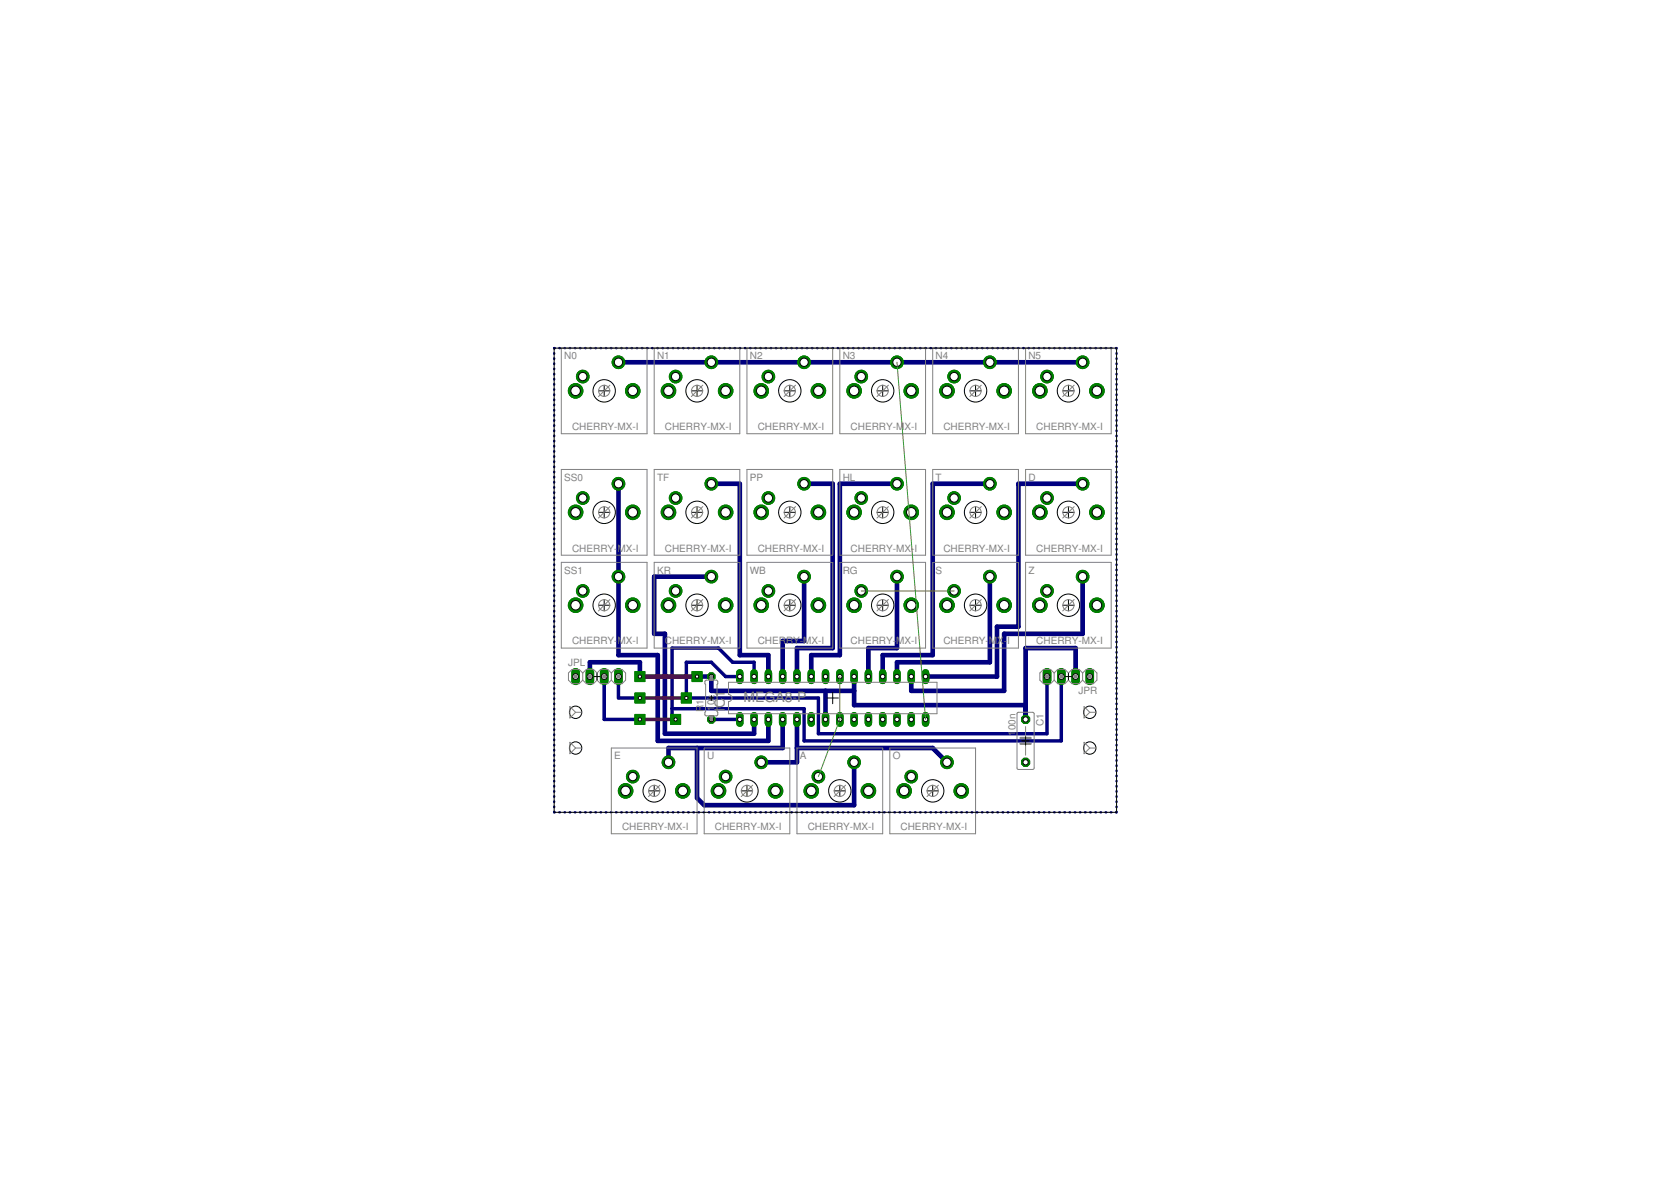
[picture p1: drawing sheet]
<svg xmlns="http://www.w3.org/2000/svg" width="297mm" height="210mm" viewBox="0 0 297 210" stroke-linecap="round" stroke-linejoin="round" font-family="sans-serif">
<defs><g id="words">
<g font-size="2.5" fill="#808080">
<text x="128.8" y="125.9" transform="rotate(-90 128.8 125.9)">C1</text>
<text x="132.2" y="124.7">MEGA8-P</text>
<text x="128.8" y="126.6" transform="rotate(-90 128.8 126.6)">I</text>
</g>
<g font-size="1.8" fill="#808080">
<text x="100.3" y="63.9">N0</text>
<text x="116.8" y="63.9">N1</text>
<text x="133.3" y="63.9">N2</text>
<text x="149.8" y="63.9">N3</text>
<text x="166.3" y="63.9">N4</text>
<text x="182.8" y="63.9">N5</text>
<text x="101.7" y="76.5">CHERRY-MX-I</text>
<text x="118.2" y="76.5">CHERRY-MX-I</text>
<text x="134.7" y="76.5">CHERRY-MX-I</text>
<text x="151.2" y="76.5">CHERRY-MX-I</text>
<text x="167.7" y="76.5">CHERRY-MX-I</text>
<text x="184.2" y="76.5">CHERRY-MX-I</text>
<text x="100.3" y="85.5">SS0</text>
<text x="116.8" y="85.5">TF</text>
<text x="133.3" y="85.5">PP</text>
<text x="149.8" y="85.5">HL</text>
<text x="166.3" y="85.5">T</text>
<text x="182.8" y="85.5">D</text>
<text x="100.3" y="102">SS1</text>
<text x="101.7" y="98">CHERRY-MX-I</text>
<text x="116.8" y="102">KR</text>
<text x="118.2" y="98">CHERRY-MX-I</text>
<text x="133.3" y="102">WB</text>
<text x="134.7" y="98">CHERRY-MX-I</text>
<text x="149.8" y="102">RG</text>
<text x="151.2" y="98">CHERRY-MX-I</text>
<text x="166.3" y="102">S</text>
<text x="167.7" y="98">CHERRY-MX-I</text>
<text x="182.8" y="102">Z</text>
<text x="184.2" y="98">CHERRY-MX-I</text>
<text x="101" y="118.4">JPL</text>
<text x="101.7" y="114.5">CHERRY-MX-I</text>
<text x="118.2" y="114.5">CHERRY-MX-I</text>
<text x="134.7" y="114.5">CHERRY-MX-I</text>
<text x="151.2" y="114.5">CHERRY-MX-I</text>
<text x="167.7" y="114.5">CHERRY-M</text>
<text x="177.3" y="114.5">X-I</text>
<text x="184.2" y="114.5">CHERRY-MX-I</text>
<text x="191.7" y="123.4">JPR</text>
<text x="125" y="126.6" transform="rotate(-90 125 126.6)">R1</text>
<text x="127" y="126.4" transform="rotate(-90 127 126.4)">10k</text>
<text x="180.5" y="130.8" transform="rotate(-90 180.5 130.8)">100n</text>
<text x="185.5" y="129.1" transform="rotate(-90 185.5 129.1)">C1</text>
<text x="109.2" y="135">E</text>
<text x="125.7" y="135">U</text>
<text x="142.2" y="135">A</text>
<text x="158.7" y="135">O</text>
<text x="110.6" y="147.6">CHERRY-MX-I</text>
<text x="127.1" y="147.6">CHERRY-MX-I</text>
<text x="143.6" y="147.6">CHERRY-MX-I</text>
<text x="160.1" y="147.6">CHERRY-MX-I</text>
</g>
</g></defs>
<g fill="none" stroke="#000080" stroke-width=".42">
<path d="M98.5 62.8v.1M98.5 63.7v.1M98.5 64.6v.1M98.5 65.5v.1M98.5 66.4v.1M98.5 67.4v.1M98.5 68.3v.1M98.5 69.2v.1M98.5 70.1v.1M98.5 71v.1M98.5 71.9v.1M98.5 72.9v.1"/>
<path d="M98.5 73.8v.1M98.5 74.7v.1M98.5 75.6v.1M98.5 76.5v.1M98.5 77.4v.1M98.5 78.3v.1M98.5 79.2v.2M98.6 61.9l-.1 .1M99.4 61.9h.1M100.4 61.9h.1M101.3 61.9h.1M102.2 61.9h.1"/>
<path d="M103.1 61.9h.1M104 61.9h.1M104.9 61.9h.1M105.8 61.9h.1M106.8 61.9h.1M107.7 61.9h.1M108.6 61.9h.1M109.5 61.9h.1M110.4 61.9h.1M111.3 61.9h.1M112.2 61.9h.2M113.2 61.9h.1"/>
<path d="M114.1 61.9h.1M115 61.9h.1M115.9 61.9h.1M116.8 61.9h.1M117.8 61.9h.1M118.7 61.9h.1M119.6 61.9h.1M120.5 61.9h.1M121.4 61.9h.1M122.3 61.9h.1M123.3 61.9h.1M124.2 61.9h.1"/>
<path d="M125.1 61.9h.1M126 61.9h.1M126.9 61.9h.1M127.8 61.9h.1M128.7 61.9h.1M129.7 61.9h.1M130.6 61.9h.1M131.5 61.9h.1M132.4 61.9h.1M133.3 61.9h.1M134.2 61.9h.1M135.1 61.9h.2"/>
<path d="M136.1 61.9h.1M137 61.9h.1M137.9 61.9h.1M138.8 61.9h.1M139.7 61.9h.1M140.7 61.9h.1M141.6 61.9h.1M142.5 61.9h.1M143.4 61.9h.1M144.3 61.9h.1M145.2 61.9h.1M146.2 61.9h.1"/>
<path d="M147.1 61.9h.1M148 61.9h.1M148.9 61.9h.1M149.8 61.9h.1M150.7 61.9h.1M151.6 61.9h.1M152.6 61.9h.1M153.5 61.9h.1M154.4 61.9h.1M155.3 61.9h.1M156.2 61.9h.1M157.1 61.9h.1"/>
<path d="M158.1 61.9h.1M159 61.9h.1M159.9 61.9h.1M160.8 61.9h.1M161.7 61.9h.1M162.6 61.9h.2M163.6 61.9h.1M164.5 61.9h.1M165.4 61.9h.1M166.3 61.9h.1M167.2 61.9h.1M168.1 61.9h.1"/>
<path d="M169.1 61.9h.1M170 61.9h.1M170.9 61.9h.1M171.8 61.9h.1M172.7 61.9h.1M173.6 61.9h.1M174.6 61.9h.1M175.5 61.9h.1M176.4 61.9h.1M177.3 61.9h.1M178.2 61.9h.1M179.1 61.9h.1"/>
<path d="M180 61.9h.1M181 61.9h.1M181.9 61.9h.1M182.8 61.9h.1M183.7 61.9h.1M184.6 61.9h.1M185.5 61.9h.2M186.5 61.9h.1M187.4 61.9h.1M188.3 61.9h.1M189.2 61.9h.1M190.1 61.9h.1"/>
<path d="M191.1 61.9h.1M192 61.9h.1M192.9 61.9h.1M193.8 61.9h.1M194.7 61.9h.1M195.6 61.9h.1M196.5 61.9h.1M197.5 61.9h.1M198.4 61.9l.1 .1M198.5 62.8v.1M198.5 63.7v.1M198.5 64.6v.1"/>
<path d="M198.5 65.5v.1M198.5 66.4v.1M198.5 67.4v.1M198.5 68.3v.1M198.5 69.2v.1M198.5 70.1v.1M198.5 71v.1M198.5 71.9v.1M198.5 72.9v.1M198.5 73.8v.1M198.5 74.7v.1M198.5 75.6v.1"/>
<path d="M198.5 76.5v.1M198.5 77.4v.1M198.5 78.3v.1M198.5 79.2v.2M98.5 80.2v.1M98.5 81.1v.1M98.5 82v.1M98.5 82.9v.1M98.5 83.8v.1M98.5 84.8v.1M98.5 85.7v.1M98.5 86.6v.1"/>
<path d="M98.5 87.5v.1M98.5 88.4v.1M98.5 89.3v.1M98.5 90.3v.1M98.5 91.2v.1M98.5 92.1v.1M98.5 93v.1M98.5 93.9v.1M98.5 94.8v.1M98.5 95.7v.1M98.5 96.6v.2M98.5 97.6v.1"/>
<path d="M98.5 98.5v.1M98.5 99.4v.1M198.5 80.2v.1M198.5 81.1v.1M198.5 82v.1M198.5 82.9v.1M198.5 83.8v.1M198.5 84.8v.1M198.5 85.7v.1M198.5 86.6v.1M198.5 87.5v.1M198.5 88.4v.1"/>
<path d="M198.5 89.3v.1M198.5 90.3v.1M198.5 91.2v.1M198.5 92.1v.1M198.5 93v.1M198.5 93.9v.1M198.5 94.8v.1M198.5 95.7v.1M198.5 96.6v.2M198.5 97.6v.1M198.5 98.5v.1M198.5 99.4v.1"/>
<path d="M98.5 100.3v.1M98.5 101.2v.1M98.5 102.2v.1M98.5 103.1v.1M98.5 104v.1M98.5 104.9v.1M98.5 105.8v.1M98.5 106.7v.1M98.5 107.7h.1M98.5 108.6v.1M98.5 109.5v.1M98.5 110.4v.1"/>
<path d="M98.5 111.3v.1M98.5 112.2v.1M98.5 113.1v.1M98.5 114v.2M98.5 115v.1M98.5 115.9v.1M98.5 116.8v.1M98.5 117.7v.1M98.5 118.6v.1M98.5 119.5v.2M198.5 100.3v.1M198.5 101.2v.1"/>
<path d="M198.5 102.2v.1M198.5 103.1v.1M198.5 104v.1M198.5 104.9v.1M198.5 105.8v.1M198.5 106.7v.1M198.5 107.7h.1M198.5 108.6v.1M198.5 109.5v.1M198.5 110.4v.1M198.5 111.3v.1M198.5 112.2v.1"/>
<path d="M198.5 113.1v.1M198.5 114v.2M198.5 115v.1M198.5 115.9v.1M198.5 116.8v.1M198.5 117.7v.1M198.5 118.6v.1M198.5 119.5v.2M98.5 120.5v.1M98.5 121.4v.1M98.5 122.3v.1M98.5 123.2v.1"/>
<path d="M98.5 124.1v.1M98.5 125.1h.1M98.5 126v.1M98.5 126.9v.1M98.5 127.8v.1M98.5 128.7v.1M98.5 129.6v.1M98.5 130.5v.1M98.5 131.4v.2M98.5 132.4v.1M98.5 133.3v.1M98.5 134.2v.1"/>
<path d="M98.5 135.1v.1M98.5 136v.1M98.5 136.9v.2M98.5 137.9v.1M98.5 138.8v.1M98.5 139.7v.1M198.5 120.5v.1M198.5 121.4v.1M198.5 122.3v.1M198.5 123.2v.1M198.5 124.1v.1M198.5 125.1h.1"/>
<path d="M198.5 126v.1M198.5 126.9v.1M198.5 127.8v.1M198.5 128.7v.1M198.5 129.6v.1M198.5 130.5v.1M198.5 131.4v.2M198.5 132.4v.1M198.5 133.3v.1M198.5 134.2v.1M198.5 135.1v.1M198.5 136v.1"/>
<path d="M198.5 136.9v.2M198.5 137.9v.1M198.5 138.8v.1M198.5 139.7v.1M98.5 144.3l.1 .1M98.5 140.6v.1M98.5 141.5v.1M98.5 142.5h.1M98.5 143.4v.1M99.4 144.4h.1M100.4 144.4h.1M101.3 144.4h.1"/>
<path d="M102.2 144.4h.1M103.1 144.4h.1M104 144.4h.1M104.9 144.4h.1M105.8 144.4h.1M106.8 144.4h.1M107.7 144.4h.1M108.6 144.4h.1M109.5 144.4h.1M110.4 144.4h.1M111.3 144.4h.1M112.2 144.4h.2"/>
<path d="M113.2 144.4h.1M114.1 144.4h.1M115 144.4h.1M115.9 144.4h.1M116.8 144.4h.1M117.8 144.4h.1M118.7 144.4h.1M119.6 144.4h.1M120.5 144.4h.1M121.4 144.4h.1M122.3 144.4h.1M123.3 144.4h.1"/>
<path d="M124.2 144.4h.1M125.1 144.4h.1M126 144.4h.1M126.9 144.4h.1M127.8 144.4h.1M128.7 144.4h.1M129.7 144.4h.1M130.6 144.4h.1M131.5 144.4h.1M132.4 144.4h.1M133.3 144.4h.1M134.2 144.4h.1"/>
<path d="M135.1 144.4h.2M136.1 144.4h.1M137 144.4h.1M137.9 144.4h.1M138.8 144.4h.1M139.7 144.4h.1M140.7 144.4h.1M141.6 144.4h.1M142.5 144.4h.1M143.4 144.4h.1M144.3 144.4h.1M145.2 144.4h.1"/>
<path d="M146.2 144.4h.1M147.1 144.4h.1M148 144.4h.1M148.9 144.4h.1M149.8 144.4h.1M150.7 144.4h.1M151.6 144.4h.1M152.6 144.4h.1M153.5 144.4h.1M154.4 144.4h.1M155.3 144.4h.1M156.2 144.4h.1"/>
<path d="M157.1 144.4h.1M158.1 144.4h.1M159 144.4h.1M159.9 144.4h.1M160.8 144.4h.1M161.7 144.4h.1M162.6 144.4h.2M163.6 144.4h.1M164.5 144.4h.1M165.4 144.4h.1M166.3 144.4h.1M167.2 144.4h.1"/>
<path d="M168.1 144.4h.1M169.1 144.4h.1M170 144.4h.1M170.9 144.4h.1M171.8 144.4h.1M172.7 144.4h.1M173.6 144.4h.1M174.6 144.4h.1M175.5 144.4h.1M176.4 144.4h.1M177.3 144.4h.1M178.2 144.4h.1"/>
<path d="M179.1 144.4h.1M180 144.4h.1M181 144.4h.1M181.9 144.4h.1M182.8 144.4h.1M183.7 144.4h.1M184.6 144.4h.1M185.5 144.4h.2M186.5 144.4h.1M187.4 144.4h.1M188.3 144.4h.1M189.2 144.4h.1"/>
<path d="M190.1 144.4h.1M191.1 144.4h.1M192 144.4h.1M192.9 144.4h.1M193.8 144.4h.1M194.7 144.4h.1M195.6 144.4h.1M196.5 144.4h.1M197.5 144.4h.1M198.5 140.6v.1M198.5 141.5v.1M198.5 142.5h.1"/>
<path d="M198.5 143.4v.1M198.5 144.3l-.1 .1"/>
</g>
<g fill="none" stroke="#000080" stroke-width=".83">
<path d="M109.9 64.4h82.5M109.9 86v30.4h7v15.3h19.7v-3.8M126.4 86h5.1v30.4h5.1v3.8M142.9 86h5.1v29.2h-6.3v5M159.4 86h-10.1v30.4h-5.1v3.8M176 86h-10.2v30.4h-8.9v3.8M192.4 86h-11.4v25.4h-3.8v8.8h-12.7M126.4 102.5h-10.1v10.1h1.9v17.8h15.8v-2.5M142.9 102.5v11.4h-3.8v6.3M159.4 102.5v12.7h-5v5M176 102.5v15.2h-16.6v2.5M192.4 102.5v10.1h-13.9v10.2h-16.5v-2.6"/>
<path d="M104.9 120.2v-2.5h8.8v2.5M123.9 120.2h2.5v2.6h25.4M123.9 132.9v8.9l1.3 1.3h26.6v-7.6M139.1 127.9v5h-20.3v2.6M141.7 127.9v7.6h-6.4M141.7 132.9h24.1l2.5 2.6M146.7 122.8v5.1M151.8 120.2v5.1h30.5M191.2 120.2v-5h-8.9v12.7"/>
</g>
<path d="M107.4 120.2v7.7h6.3M109.9 120.2v3.9h3.8M126.4 127.9h5.1M131.5 120.2h-2.5l-2.6-2.5h-4.4v6.4h23.5v6.3h40.6v-10.2M134 120.2v-2.5h-3.8l-2.5-2.5h-8.2v12.7h.6M188.7 120.2v11.5h-45.8v-5.7h-23.4" fill="none" stroke="#000080" stroke-width=".61"/>
<circle cx="103.6" cy="66.9" r="1.12" fill="#008000" stroke="#008000" stroke-width=".18"/>
<circle cx="103.6" cy="66.9" r=".74" fill="#fff" stroke="#000" stroke-width=".18"/>
<circle cx="109.9" cy="64.4" r="1.12" fill="#008000" stroke="#008000" stroke-width=".18"/>
<circle cx="109.9" cy="64.4" r=".74" fill="#fff" stroke="#000" stroke-width=".18"/>
<circle cx="102.3" cy="69.5" r="1.29" fill="#008000" stroke="#008000" stroke-width=".18"/>
<circle cx="102.3" cy="69.5" r=".85" fill="#fff" stroke="#000" stroke-width=".18"/>
<circle cx="112.5" cy="69.5" r="1.29" fill="#008000" stroke="#008000" stroke-width=".18"/>
<circle cx="112.5" cy="69.5" r=".85" fill="#fff" stroke="#000" stroke-width=".18"/>
<circle cx="120.1" cy="66.9" r="1.12" fill="#008000" stroke="#008000" stroke-width=".18"/>
<circle cx="120.1" cy="66.9" r=".74" fill="#fff" stroke="#000" stroke-width=".18"/>
<circle cx="126.4" cy="64.4" r="1.12" fill="#008000" stroke="#008000" stroke-width=".18"/>
<circle cx="126.4" cy="64.4" r=".74" fill="#fff" stroke="#000" stroke-width=".18"/>
<circle cx="118.8" cy="69.5" r="1.29" fill="#008000" stroke="#008000" stroke-width=".18"/>
<circle cx="118.8" cy="69.5" r=".85" fill="#fff" stroke="#000" stroke-width=".18"/>
<circle cx="129" cy="69.5" r="1.29" fill="#008000" stroke="#008000" stroke-width=".18"/>
<circle cx="129" cy="69.5" r=".85" fill="#fff" stroke="#000" stroke-width=".18"/>
<circle cx="136.6" cy="66.9" r="1.12" fill="#008000" stroke="#008000" stroke-width=".18"/>
<circle cx="136.6" cy="66.9" r=".74" fill="#fff" stroke="#000" stroke-width=".18"/>
<circle cx="142.9" cy="64.4" r="1.12" fill="#008000" stroke="#008000" stroke-width=".18"/>
<circle cx="142.9" cy="64.4" r=".74" fill="#fff" stroke="#000" stroke-width=".18"/>
<circle cx="135.3" cy="69.5" r="1.29" fill="#008000" stroke="#008000" stroke-width=".18"/>
<circle cx="135.3" cy="69.5" r=".85" fill="#fff" stroke="#000" stroke-width=".18"/>
<circle cx="145.5" cy="69.5" r="1.29" fill="#008000" stroke="#008000" stroke-width=".18"/>
<circle cx="145.5" cy="69.5" r=".85" fill="#fff" stroke="#000" stroke-width=".18"/>
<circle cx="153.1" cy="66.9" r="1.12" fill="#008000" stroke="#008000" stroke-width=".18"/>
<circle cx="153.1" cy="66.9" r=".74" fill="#fff" stroke="#000" stroke-width=".18"/>
<circle cx="159.4" cy="64.4" r="1.12" fill="#008000" stroke="#008000" stroke-width=".18"/>
<circle cx="159.4" cy="64.4" r=".74" fill="#fff" stroke="#000" stroke-width=".18"/>
<circle cx="151.8" cy="69.5" r="1.29" fill="#008000" stroke="#008000" stroke-width=".18"/>
<circle cx="151.8" cy="69.5" r=".85" fill="#fff" stroke="#000" stroke-width=".18"/>
<circle cx="162" cy="69.5" r="1.29" fill="#008000" stroke="#008000" stroke-width=".18"/>
<circle cx="162" cy="69.5" r=".85" fill="#fff" stroke="#000" stroke-width=".18"/>
<circle cx="103.6" cy="105" r="1.12" fill="#008000" stroke="#008000" stroke-width=".18"/>
<circle cx="103.6" cy="105" r=".74" fill="#fff" stroke="#000" stroke-width=".18"/>
<circle cx="109.9" cy="102.5" r="1.12" fill="#008000" stroke="#008000" stroke-width=".18"/>
<circle cx="109.9" cy="102.5" r=".74" fill="#fff" stroke="#000" stroke-width=".18"/>
<circle cx="102.3" cy="107.6" r="1.29" fill="#008000" stroke="#008000" stroke-width=".18"/>
<circle cx="102.3" cy="107.6" r=".85" fill="#fff" stroke="#000" stroke-width=".18"/>
<circle cx="112.5" cy="107.6" r="1.29" fill="#008000" stroke="#008000" stroke-width=".18"/>
<circle cx="112.5" cy="107.6" r=".85" fill="#fff" stroke="#000" stroke-width=".18"/>
<circle cx="120.1" cy="88.5" r="1.12" fill="#008000" stroke="#008000" stroke-width=".18"/>
<circle cx="120.1" cy="88.5" r=".74" fill="#fff" stroke="#000" stroke-width=".18"/>
<circle cx="126.4" cy="86" r="1.12" fill="#008000" stroke="#008000" stroke-width=".18"/>
<circle cx="126.4" cy="86" r=".74" fill="#fff" stroke="#000" stroke-width=".18"/>
<circle cx="118.8" cy="91.1" r="1.29" fill="#008000" stroke="#008000" stroke-width=".18"/>
<circle cx="118.8" cy="91.1" r=".85" fill="#fff" stroke="#000" stroke-width=".18"/>
<circle cx="129" cy="91.1" r="1.29" fill="#008000" stroke="#008000" stroke-width=".18"/>
<circle cx="129" cy="91.1" r=".85" fill="#fff" stroke="#000" stroke-width=".18"/>
<circle cx="120.1" cy="105" r="1.12" fill="#008000" stroke="#008000" stroke-width=".18"/>
<circle cx="120.1" cy="105" r=".74" fill="#fff" stroke="#000" stroke-width=".18"/>
<circle cx="126.4" cy="102.5" r="1.12" fill="#008000" stroke="#008000" stroke-width=".18"/>
<circle cx="126.4" cy="102.5" r=".74" fill="#fff" stroke="#000" stroke-width=".18"/>
<circle cx="118.8" cy="107.6" r="1.29" fill="#008000" stroke="#008000" stroke-width=".18"/>
<circle cx="118.8" cy="107.6" r=".85" fill="#fff" stroke="#000" stroke-width=".18"/>
<circle cx="129" cy="107.6" r="1.29" fill="#008000" stroke="#008000" stroke-width=".18"/>
<circle cx="129" cy="107.6" r=".85" fill="#fff" stroke="#000" stroke-width=".18"/>
<circle cx="136.6" cy="88.5" r="1.12" fill="#008000" stroke="#008000" stroke-width=".18"/>
<circle cx="136.6" cy="88.5" r=".74" fill="#fff" stroke="#000" stroke-width=".18"/>
<circle cx="142.9" cy="86" r="1.12" fill="#008000" stroke="#008000" stroke-width=".18"/>
<circle cx="142.9" cy="86" r=".74" fill="#fff" stroke="#000" stroke-width=".18"/>
<circle cx="135.3" cy="91.1" r="1.29" fill="#008000" stroke="#008000" stroke-width=".18"/>
<circle cx="135.3" cy="91.1" r=".85" fill="#fff" stroke="#000" stroke-width=".18"/>
<circle cx="145.5" cy="91.1" r="1.29" fill="#008000" stroke="#008000" stroke-width=".18"/>
<circle cx="145.5" cy="91.1" r=".85" fill="#fff" stroke="#000" stroke-width=".18"/>
<circle cx="136.6" cy="105" r="1.12" fill="#008000" stroke="#008000" stroke-width=".18"/>
<circle cx="136.6" cy="105" r=".74" fill="#fff" stroke="#000" stroke-width=".18"/>
<circle cx="142.9" cy="102.5" r="1.12" fill="#008000" stroke="#008000" stroke-width=".18"/>
<circle cx="142.9" cy="102.5" r=".74" fill="#fff" stroke="#000" stroke-width=".18"/>
<circle cx="135.3" cy="107.6" r="1.29" fill="#008000" stroke="#008000" stroke-width=".18"/>
<circle cx="135.3" cy="107.6" r=".85" fill="#fff" stroke="#000" stroke-width=".18"/>
<circle cx="145.5" cy="107.6" r="1.29" fill="#008000" stroke="#008000" stroke-width=".18"/>
<circle cx="145.5" cy="107.6" r=".85" fill="#fff" stroke="#000" stroke-width=".18"/>
<circle cx="153.1" cy="88.5" r="1.12" fill="#008000" stroke="#008000" stroke-width=".18"/>
<circle cx="153.1" cy="88.5" r=".74" fill="#fff" stroke="#000" stroke-width=".18"/>
<circle cx="159.4" cy="86" r="1.12" fill="#008000" stroke="#008000" stroke-width=".18"/>
<circle cx="159.4" cy="86" r=".74" fill="#fff" stroke="#000" stroke-width=".18"/>
<circle cx="151.8" cy="91.1" r="1.29" fill="#008000" stroke="#008000" stroke-width=".18"/>
<circle cx="151.8" cy="91.1" r=".85" fill="#fff" stroke="#000" stroke-width=".18"/>
<circle cx="162" cy="91.1" r="1.29" fill="#008000" stroke="#008000" stroke-width=".18"/>
<circle cx="162" cy="91.1" r=".85" fill="#fff" stroke="#000" stroke-width=".18"/>
<circle cx="169.6" cy="66.9" r="1.12" fill="#008000" stroke="#008000" stroke-width=".18"/>
<circle cx="169.6" cy="66.9" r=".74" fill="#fff" stroke="#000" stroke-width=".18"/>
<circle cx="176" cy="64.4" r="1.12" fill="#008000" stroke="#008000" stroke-width=".18"/>
<circle cx="176" cy="64.4" r=".74" fill="#fff" stroke="#000" stroke-width=".18"/>
<circle cx="168.3" cy="69.5" r="1.29" fill="#008000" stroke="#008000" stroke-width=".18"/>
<circle cx="168.3" cy="69.5" r=".85" fill="#fff" stroke="#000" stroke-width=".18"/>
<circle cx="178.5" cy="69.5" r="1.29" fill="#008000" stroke="#008000" stroke-width=".18"/>
<circle cx="178.5" cy="69.5" r=".85" fill="#fff" stroke="#000" stroke-width=".18"/>
<circle cx="153.1" cy="105" r="1.12" fill="#008000" stroke="#008000" stroke-width=".18"/>
<circle cx="153.1" cy="105" r=".74" fill="#fff" stroke="#000" stroke-width=".18"/>
<circle cx="159.4" cy="102.5" r="1.12" fill="#008000" stroke="#008000" stroke-width=".18"/>
<circle cx="159.4" cy="102.5" r=".74" fill="#fff" stroke="#000" stroke-width=".18"/>
<circle cx="151.8" cy="107.6" r="1.29" fill="#008000" stroke="#008000" stroke-width=".18"/>
<circle cx="151.8" cy="107.6" r=".85" fill="#fff" stroke="#000" stroke-width=".18"/>
<circle cx="162" cy="107.6" r="1.29" fill="#008000" stroke="#008000" stroke-width=".18"/>
<circle cx="162" cy="107.6" r=".85" fill="#fff" stroke="#000" stroke-width=".18"/>
<circle cx="169.6" cy="88.5" r="1.12" fill="#008000" stroke="#008000" stroke-width=".18"/>
<circle cx="169.6" cy="88.5" r=".74" fill="#fff" stroke="#000" stroke-width=".18"/>
<circle cx="176" cy="86" r="1.12" fill="#008000" stroke="#008000" stroke-width=".18"/>
<circle cx="176" cy="86" r=".74" fill="#fff" stroke="#000" stroke-width=".18"/>
<circle cx="168.3" cy="91.1" r="1.29" fill="#008000" stroke="#008000" stroke-width=".18"/>
<circle cx="168.3" cy="91.1" r=".85" fill="#fff" stroke="#000" stroke-width=".18"/>
<circle cx="178.5" cy="91.1" r="1.29" fill="#008000" stroke="#008000" stroke-width=".18"/>
<circle cx="178.5" cy="91.1" r=".85" fill="#fff" stroke="#000" stroke-width=".18"/>
<circle cx="169.6" cy="105" r="1.12" fill="#008000" stroke="#008000" stroke-width=".18"/>
<circle cx="169.6" cy="105" r=".74" fill="#fff" stroke="#000" stroke-width=".18"/>
<circle cx="176" cy="102.5" r="1.12" fill="#008000" stroke="#008000" stroke-width=".18"/>
<circle cx="176" cy="102.5" r=".74" fill="#fff" stroke="#000" stroke-width=".18"/>
<circle cx="168.3" cy="107.6" r="1.29" fill="#008000" stroke="#008000" stroke-width=".18"/>
<circle cx="168.3" cy="107.6" r=".85" fill="#fff" stroke="#000" stroke-width=".18"/>
<circle cx="178.5" cy="107.6" r="1.29" fill="#008000" stroke="#008000" stroke-width=".18"/>
<circle cx="178.5" cy="107.6" r=".85" fill="#fff" stroke="#000" stroke-width=".18"/>
<circle cx="186.1" cy="66.9" r="1.12" fill="#008000" stroke="#008000" stroke-width=".18"/>
<circle cx="186.1" cy="66.9" r=".74" fill="#fff" stroke="#000" stroke-width=".18"/>
<circle cx="192.4" cy="64.4" r="1.12" fill="#008000" stroke="#008000" stroke-width=".18"/>
<circle cx="192.4" cy="64.4" r=".74" fill="#fff" stroke="#000" stroke-width=".18"/>
<circle cx="184.8" cy="69.5" r="1.29" fill="#008000" stroke="#008000" stroke-width=".18"/>
<circle cx="184.8" cy="69.5" r=".85" fill="#fff" stroke="#000" stroke-width=".18"/>
<circle cx="195" cy="69.5" r="1.29" fill="#008000" stroke="#008000" stroke-width=".18"/>
<circle cx="195" cy="69.5" r=".85" fill="#fff" stroke="#000" stroke-width=".18"/>
<circle cx="186.1" cy="88.5" r="1.12" fill="#008000" stroke="#008000" stroke-width=".18"/>
<circle cx="186.1" cy="88.5" r=".74" fill="#fff" stroke="#000" stroke-width=".18"/>
<circle cx="192.4" cy="86" r="1.12" fill="#008000" stroke="#008000" stroke-width=".18"/>
<circle cx="192.4" cy="86" r=".74" fill="#fff" stroke="#000" stroke-width=".18"/>
<circle cx="184.8" cy="91.1" r="1.29" fill="#008000" stroke="#008000" stroke-width=".18"/>
<circle cx="184.8" cy="91.1" r=".85" fill="#fff" stroke="#000" stroke-width=".18"/>
<circle cx="195" cy="91.1" r="1.29" fill="#008000" stroke="#008000" stroke-width=".18"/>
<circle cx="195" cy="91.1" r=".85" fill="#fff" stroke="#000" stroke-width=".18"/>
<circle cx="186.1" cy="105" r="1.12" fill="#008000" stroke="#008000" stroke-width=".18"/>
<circle cx="186.1" cy="105" r=".74" fill="#fff" stroke="#000" stroke-width=".18"/>
<circle cx="192.4" cy="102.5" r="1.12" fill="#008000" stroke="#008000" stroke-width=".18"/>
<circle cx="192.4" cy="102.5" r=".74" fill="#fff" stroke="#000" stroke-width=".18"/>
<circle cx="184.8" cy="107.6" r="1.29" fill="#008000" stroke="#008000" stroke-width=".18"/>
<circle cx="184.8" cy="107.6" r=".85" fill="#fff" stroke="#000" stroke-width=".18"/>
<circle cx="195" cy="107.6" r="1.29" fill="#008000" stroke="#008000" stroke-width=".18"/>
<circle cx="195" cy="107.6" r=".85" fill="#fff" stroke="#000" stroke-width=".18"/>
<circle cx="112.5" cy="138" r="1.12" fill="#008000" stroke="#008000" stroke-width=".18"/>
<circle cx="112.5" cy="138" r=".74" fill="#fff" stroke="#000" stroke-width=".18"/>
<circle cx="118.8" cy="135.5" r="1.12" fill="#008000" stroke="#008000" stroke-width=".18"/>
<circle cx="118.8" cy="135.5" r=".74" fill="#fff" stroke="#000" stroke-width=".18"/>
<circle cx="111.2" cy="140.6" r="1.29" fill="#008000" stroke="#008000" stroke-width=".18"/>
<circle cx="111.2" cy="140.6" r=".85" fill="#fff" stroke="#000" stroke-width=".18"/>
<circle cx="121.4" cy="140.6" r="1.29" fill="#008000" stroke="#008000" stroke-width=".18"/>
<circle cx="121.4" cy="140.6" r=".85" fill="#fff" stroke="#000" stroke-width=".18"/>
<circle cx="129" cy="138" r="1.12" fill="#008000" stroke="#008000" stroke-width=".18"/>
<circle cx="129" cy="138" r=".74" fill="#fff" stroke="#000" stroke-width=".18"/>
<circle cx="135.3" cy="135.5" r="1.12" fill="#008000" stroke="#008000" stroke-width=".18"/>
<circle cx="135.3" cy="135.5" r=".74" fill="#fff" stroke="#000" stroke-width=".18"/>
<circle cx="127.7" cy="140.6" r="1.29" fill="#008000" stroke="#008000" stroke-width=".18"/>
<circle cx="127.7" cy="140.6" r=".85" fill="#fff" stroke="#000" stroke-width=".18"/>
<circle cx="137.9" cy="140.6" r="1.29" fill="#008000" stroke="#008000" stroke-width=".18"/>
<circle cx="137.9" cy="140.6" r=".85" fill="#fff" stroke="#000" stroke-width=".18"/>
<circle cx="162" cy="138" r="1.12" fill="#008000" stroke="#008000" stroke-width=".18"/>
<circle cx="162" cy="138" r=".74" fill="#fff" stroke="#000" stroke-width=".18"/>
<circle cx="168.3" cy="135.5" r="1.12" fill="#008000" stroke="#008000" stroke-width=".18"/>
<circle cx="168.3" cy="135.5" r=".74" fill="#fff" stroke="#000" stroke-width=".18"/>
<circle cx="160.7" cy="140.6" r="1.29" fill="#008000" stroke="#008000" stroke-width=".18"/>
<circle cx="160.7" cy="140.6" r=".85" fill="#fff" stroke="#000" stroke-width=".18"/>
<circle cx="170.9" cy="140.6" r="1.29" fill="#008000" stroke="#008000" stroke-width=".18"/>
<circle cx="170.9" cy="140.6" r=".85" fill="#fff" stroke="#000" stroke-width=".18"/>
<circle cx="145.5" cy="138" r="1.12" fill="#008000" stroke="#008000" stroke-width=".18"/>
<circle cx="145.5" cy="138" r=".74" fill="#fff" stroke="#000" stroke-width=".18"/>
<circle cx="151.8" cy="135.5" r="1.12" fill="#008000" stroke="#008000" stroke-width=".18"/>
<circle cx="151.8" cy="135.5" r=".74" fill="#fff" stroke="#000" stroke-width=".18"/>
<circle cx="144.2" cy="140.6" r="1.29" fill="#008000" stroke="#008000" stroke-width=".18"/>
<circle cx="144.2" cy="140.6" r=".85" fill="#fff" stroke="#000" stroke-width=".18"/>
<circle cx="154.4" cy="140.6" r="1.29" fill="#008000" stroke="#008000" stroke-width=".18"/>
<circle cx="154.4" cy="140.6" r=".85" fill="#fff" stroke="#000" stroke-width=".18"/>
<circle cx="103.6" cy="88.5" r="1.12" fill="#008000" stroke="#008000" stroke-width=".18"/>
<circle cx="103.6" cy="88.5" r=".74" fill="#fff" stroke="#000" stroke-width=".18"/>
<circle cx="109.9" cy="86" r="1.12" fill="#008000" stroke="#008000" stroke-width=".18"/>
<circle cx="109.9" cy="86" r=".74" fill="#fff" stroke="#000" stroke-width=".18"/>
<circle cx="102.3" cy="91.1" r="1.29" fill="#008000" stroke="#008000" stroke-width=".18"/>
<circle cx="102.3" cy="91.1" r=".85" fill="#fff" stroke="#000" stroke-width=".18"/>
<circle cx="112.5" cy="91.1" r="1.29" fill="#008000" stroke="#008000" stroke-width=".18"/>
<circle cx="112.5" cy="91.1" r=".85" fill="#fff" stroke="#000" stroke-width=".18"/>
<path d="M131.5 127.2v1.3" fill="none" stroke="#008000" stroke-width="1.3"/>
<circle cx="131.5" cy="127.9" r=".4" fill="#fff" stroke="#000" stroke-width=".18"/>
<path d="M134 127.2v1.3" fill="none" stroke="#008000" stroke-width="1.3"/>
<circle cx="134" cy="127.9" r=".4" fill="#fff" stroke="#000" stroke-width=".18"/>
<path d="M136.6 127.2v1.3" fill="none" stroke="#008000" stroke-width="1.3"/>
<circle cx="136.6" cy="127.9" r=".4" fill="#fff" stroke="#000" stroke-width=".18"/>
<path d="M139.1 127.2v1.3" fill="none" stroke="#008000" stroke-width="1.3"/>
<circle cx="139.1" cy="127.9" r=".4" fill="#fff" stroke="#000" stroke-width=".18"/>
<path d="M141.7 127.2v1.3" fill="none" stroke="#008000" stroke-width="1.3"/>
<circle cx="141.7" cy="127.9" r=".4" fill="#fff" stroke="#000" stroke-width=".18"/>
<path d="M144.2 127.2v1.3" fill="none" stroke="#008000" stroke-width="1.3"/>
<circle cx="144.2" cy="127.9" r=".4" fill="#fff" stroke="#000" stroke-width=".18"/>
<path d="M146.7 127.2v1.3" fill="none" stroke="#008000" stroke-width="1.3"/>
<circle cx="146.7" cy="127.9" r=".4" fill="#fff" stroke="#000" stroke-width=".18"/>
<path d="M149.3 127.2v1.3" fill="none" stroke="#008000" stroke-width="1.3"/>
<circle cx="149.3" cy="127.9" r=".4" fill="#fff" stroke="#000" stroke-width=".18"/>
<path d="M151.8 127.2v1.3" fill="none" stroke="#008000" stroke-width="1.3"/>
<circle cx="151.8" cy="127.9" r=".4" fill="#fff" stroke="#000" stroke-width=".18"/>
<path d="M154.4 127.2v1.3" fill="none" stroke="#008000" stroke-width="1.3"/>
<circle cx="154.4" cy="127.9" r=".4" fill="#fff" stroke="#000" stroke-width=".18"/>
<path d="M156.9 127.2v1.3" fill="none" stroke="#008000" stroke-width="1.3"/>
<circle cx="156.9" cy="127.9" r=".4" fill="#fff" stroke="#000" stroke-width=".18"/>
<path d="M159.4 127.2v1.3" fill="none" stroke="#008000" stroke-width="1.3"/>
<circle cx="159.4" cy="127.9" r=".4" fill="#fff" stroke="#000" stroke-width=".18"/>
<path d="M162 127.2v1.3" fill="none" stroke="#008000" stroke-width="1.3"/>
<circle cx="162" cy="127.9" r=".4" fill="#fff" stroke="#000" stroke-width=".18"/>
<path d="M164.5 127.2v1.3" fill="none" stroke="#008000" stroke-width="1.3"/>
<circle cx="164.5" cy="127.9" r=".4" fill="#fff" stroke="#000" stroke-width=".18"/>
<path d="M164.5 119.6v1.3" fill="none" stroke="#008000" stroke-width="1.3"/>
<circle cx="164.5" cy="120.2" r=".4" fill="#fff" stroke="#000" stroke-width=".18"/>
<path d="M162 119.6v1.3" fill="none" stroke="#008000" stroke-width="1.3"/>
<circle cx="162" cy="120.2" r=".4" fill="#fff" stroke="#000" stroke-width=".18"/>
<path d="M159.4 119.6v1.3" fill="none" stroke="#008000" stroke-width="1.3"/>
<circle cx="159.4" cy="120.2" r=".4" fill="#fff" stroke="#000" stroke-width=".18"/>
<path d="M156.9 119.6v1.3" fill="none" stroke="#008000" stroke-width="1.3"/>
<circle cx="156.9" cy="120.2" r=".4" fill="#fff" stroke="#000" stroke-width=".18"/>
<path d="M154.4 119.6v1.3" fill="none" stroke="#008000" stroke-width="1.3"/>
<circle cx="154.4" cy="120.2" r=".4" fill="#fff" stroke="#000" stroke-width=".18"/>
<path d="M151.8 119.6v1.3" fill="none" stroke="#008000" stroke-width="1.3"/>
<circle cx="151.8" cy="120.2" r=".4" fill="#fff" stroke="#000" stroke-width=".18"/>
<path d="M149.3 119.6v1.3" fill="none" stroke="#008000" stroke-width="1.3"/>
<circle cx="149.3" cy="120.2" r=".4" fill="#fff" stroke="#000" stroke-width=".18"/>
<path d="M146.7 119.6v1.3" fill="none" stroke="#008000" stroke-width="1.3"/>
<circle cx="146.7" cy="120.2" r=".4" fill="#fff" stroke="#000" stroke-width=".18"/>
<path d="M144.2 119.6v1.3" fill="none" stroke="#008000" stroke-width="1.3"/>
<circle cx="144.2" cy="120.2" r=".4" fill="#fff" stroke="#000" stroke-width=".18"/>
<path d="M141.7 119.6v1.3" fill="none" stroke="#008000" stroke-width="1.3"/>
<circle cx="141.7" cy="120.2" r=".4" fill="#fff" stroke="#000" stroke-width=".18"/>
<path d="M139.1 119.6v1.3" fill="none" stroke="#008000" stroke-width="1.3"/>
<circle cx="139.1" cy="120.2" r=".4" fill="#fff" stroke="#000" stroke-width=".18"/>
<path d="M136.6 119.6v1.3" fill="none" stroke="#008000" stroke-width="1.3"/>
<circle cx="136.6" cy="120.2" r=".4" fill="#fff" stroke="#000" stroke-width=".18"/>
<path d="M134 119.6v1.3" fill="none" stroke="#008000" stroke-width="1.3"/>
<circle cx="134" cy="120.2" r=".4" fill="#fff" stroke="#000" stroke-width=".18"/>
<path d="M131.5 119.6v1.3" fill="none" stroke="#008000" stroke-width="1.3"/>
<circle cx="131.5" cy="120.2" r=".4" fill="#fff" stroke="#000" stroke-width=".18"/>
<circle cx="126.4" cy="127.9" r=".71" fill="#008000" stroke="#008000" stroke-width=".18"/>
<circle cx="126.4" cy="127.9" r=".4" fill="#fff" stroke="#000" stroke-width=".18"/>
<circle cx="126.4" cy="120.2" r=".71" fill="#008000" stroke="#008000" stroke-width=".18"/>
<circle cx="126.4" cy="120.2" r=".4" fill="#fff" stroke="#000" stroke-width=".18"/>
<circle cx="182.3" cy="127.9" r=".78" fill="#008000" stroke="#008000" stroke-width=".18"/>
<circle cx="182.3" cy="127.9" r=".47" fill="#fff" stroke="#000" stroke-width=".18"/>
<circle cx="182.3" cy="135.5" r=".78" fill="#008000" stroke="#008000" stroke-width=".18"/>
<circle cx="182.3" cy="135.5" r=".47" fill="#fff" stroke="#000" stroke-width=".18"/>
<path d="M102.3 119.5v1.5" fill="none" stroke="#008000" stroke-width="1.5"/>
<circle cx="102.3" cy="120.2" r=".51" fill="#fff" stroke="#000" stroke-width=".18"/>
<path d="M104.9 119.5v1.5" fill="none" stroke="#008000" stroke-width="1.5"/>
<circle cx="104.9" cy="120.2" r=".51" fill="#fff" stroke="#000" stroke-width=".18"/>
<path d="M107.4 119.5v1.5" fill="none" stroke="#008000" stroke-width="1.5"/>
<circle cx="107.4" cy="120.2" r=".51" fill="#fff" stroke="#000" stroke-width=".18"/>
<path d="M109.9 119.5v1.5" fill="none" stroke="#008000" stroke-width="1.5"/>
<circle cx="109.9" cy="120.2" r=".51" fill="#fff" stroke="#000" stroke-width=".18"/>
<path d="M193.7 119.5v1.5" fill="none" stroke="#008000" stroke-width="1.5"/>
<circle cx="193.7" cy="120.2" r=".51" fill="#fff" stroke="#000" stroke-width=".18"/>
<path d="M191.2 119.5v1.5" fill="none" stroke="#008000" stroke-width="1.5"/>
<circle cx="191.2" cy="120.2" r=".51" fill="#fff" stroke="#000" stroke-width=".18"/>
<path d="M188.7 119.5v1.5" fill="none" stroke="#008000" stroke-width="1.5"/>
<circle cx="188.7" cy="120.2" r=".51" fill="#fff" stroke="#000" stroke-width=".18"/>
<path d="M186.1 119.5v1.5" fill="none" stroke="#008000" stroke-width="1.5"/>
<circle cx="186.1" cy="120.2" r=".51" fill="#fff" stroke="#000" stroke-width=".18"/>
<path d="M112.9 119.4h1.7v1.7h-1.7z" fill="#008000" stroke="#008000" stroke-width=".18"/>
<circle cx="113.7" cy="120.2" r=".3" fill="#fff" stroke="#000" stroke-width=".18"/>
<path d="M123 119.4h1.8v1.7h-1.8z" fill="#008000" stroke="#008000" stroke-width=".18"/>
<circle cx="123.9" cy="120.2" r=".3" fill="#fff" stroke="#000" stroke-width=".18"/>
<path d="M112.9 123.2h1.7v1.7h-1.7z" fill="#008000" stroke="#008000" stroke-width=".18"/>
<circle cx="113.7" cy="124.1" r=".3" fill="#fff" stroke="#000" stroke-width=".18"/>
<path d="M121.1 123.2h1.8v1.7h-1.8z" fill="#008000" stroke="#008000" stroke-width=".18"/>
<circle cx="122" cy="124.1" r=".3" fill="#fff" stroke="#000" stroke-width=".18"/>
<path d="M112.9 127h1.7v1.8h-1.7z" fill="#008000" stroke="#008000" stroke-width=".18"/>
<circle cx="113.7" cy="127.9" r=".3" fill="#fff" stroke="#000" stroke-width=".18"/>
<path d="M119.2 127h1.8v1.8h-1.8z" fill="#008000" stroke="#008000" stroke-width=".18"/>
<circle cx="120.1" cy="127.9" r=".3" fill="#fff" stroke="#000" stroke-width=".18"/>
<path d="M113.7 120.2h10.2" fill="none" stroke="#800000" stroke-width=".83"/>
<path d="M113.7 124.1h8.3M113.7 127.9h6.4" fill="none" stroke="#800000" stroke-width=".61"/>
<circle cx="103.6" cy="66.9" r="1.12" fill="#008000" stroke="#008000" stroke-width=".18"/>
<circle cx="103.6" cy="66.9" r=".74" fill="#fff" stroke="#000" stroke-width=".18"/>
<circle cx="109.9" cy="64.4" r="1.12" fill="#008000" stroke="#008000" stroke-width=".18"/>
<circle cx="109.9" cy="64.4" r=".74" fill="#fff" stroke="#000" stroke-width=".18"/>
<circle cx="102.3" cy="69.5" r="1.29" fill="#008000" stroke="#008000" stroke-width=".18"/>
<circle cx="102.3" cy="69.5" r=".85" fill="#fff" stroke="#000" stroke-width=".18"/>
<circle cx="112.5" cy="69.5" r="1.29" fill="#008000" stroke="#008000" stroke-width=".18"/>
<circle cx="112.5" cy="69.5" r=".85" fill="#fff" stroke="#000" stroke-width=".18"/>
<circle cx="120.1" cy="66.9" r="1.12" fill="#008000" stroke="#008000" stroke-width=".18"/>
<circle cx="120.1" cy="66.9" r=".74" fill="#fff" stroke="#000" stroke-width=".18"/>
<circle cx="126.4" cy="64.4" r="1.12" fill="#008000" stroke="#008000" stroke-width=".18"/>
<circle cx="126.4" cy="64.4" r=".74" fill="#fff" stroke="#000" stroke-width=".18"/>
<circle cx="118.8" cy="69.5" r="1.29" fill="#008000" stroke="#008000" stroke-width=".18"/>
<circle cx="118.8" cy="69.5" r=".85" fill="#fff" stroke="#000" stroke-width=".18"/>
<circle cx="129" cy="69.5" r="1.29" fill="#008000" stroke="#008000" stroke-width=".18"/>
<circle cx="129" cy="69.5" r=".85" fill="#fff" stroke="#000" stroke-width=".18"/>
<circle cx="136.6" cy="66.9" r="1.12" fill="#008000" stroke="#008000" stroke-width=".18"/>
<circle cx="136.6" cy="66.9" r=".74" fill="#fff" stroke="#000" stroke-width=".18"/>
<circle cx="142.9" cy="64.4" r="1.12" fill="#008000" stroke="#008000" stroke-width=".18"/>
<circle cx="142.9" cy="64.4" r=".74" fill="#fff" stroke="#000" stroke-width=".18"/>
<circle cx="135.3" cy="69.5" r="1.29" fill="#008000" stroke="#008000" stroke-width=".18"/>
<circle cx="135.3" cy="69.5" r=".85" fill="#fff" stroke="#000" stroke-width=".18"/>
<circle cx="145.5" cy="69.5" r="1.29" fill="#008000" stroke="#008000" stroke-width=".18"/>
<circle cx="145.5" cy="69.5" r=".85" fill="#fff" stroke="#000" stroke-width=".18"/>
<circle cx="153.1" cy="66.9" r="1.12" fill="#008000" stroke="#008000" stroke-width=".18"/>
<circle cx="153.1" cy="66.9" r=".74" fill="#fff" stroke="#000" stroke-width=".18"/>
<circle cx="159.4" cy="64.4" r="1.12" fill="#008000" stroke="#008000" stroke-width=".18"/>
<circle cx="159.4" cy="64.4" r=".74" fill="#fff" stroke="#000" stroke-width=".18"/>
<circle cx="151.8" cy="69.5" r="1.29" fill="#008000" stroke="#008000" stroke-width=".18"/>
<circle cx="151.8" cy="69.5" r=".85" fill="#fff" stroke="#000" stroke-width=".18"/>
<circle cx="162" cy="69.5" r="1.29" fill="#008000" stroke="#008000" stroke-width=".18"/>
<circle cx="162" cy="69.5" r=".85" fill="#fff" stroke="#000" stroke-width=".18"/>
<circle cx="103.6" cy="105" r="1.12" fill="#008000" stroke="#008000" stroke-width=".18"/>
<circle cx="103.6" cy="105" r=".74" fill="#fff" stroke="#000" stroke-width=".18"/>
<circle cx="109.9" cy="102.5" r="1.12" fill="#008000" stroke="#008000" stroke-width=".18"/>
<circle cx="109.9" cy="102.5" r=".74" fill="#fff" stroke="#000" stroke-width=".18"/>
<circle cx="102.3" cy="107.6" r="1.29" fill="#008000" stroke="#008000" stroke-width=".18"/>
<circle cx="102.3" cy="107.6" r=".85" fill="#fff" stroke="#000" stroke-width=".18"/>
<circle cx="112.5" cy="107.6" r="1.29" fill="#008000" stroke="#008000" stroke-width=".18"/>
<circle cx="112.5" cy="107.6" r=".85" fill="#fff" stroke="#000" stroke-width=".18"/>
<circle cx="120.1" cy="88.5" r="1.12" fill="#008000" stroke="#008000" stroke-width=".18"/>
<circle cx="120.1" cy="88.5" r=".74" fill="#fff" stroke="#000" stroke-width=".18"/>
<circle cx="126.4" cy="86" r="1.12" fill="#008000" stroke="#008000" stroke-width=".18"/>
<circle cx="126.4" cy="86" r=".74" fill="#fff" stroke="#000" stroke-width=".18"/>
<circle cx="118.8" cy="91.1" r="1.29" fill="#008000" stroke="#008000" stroke-width=".18"/>
<circle cx="118.8" cy="91.1" r=".85" fill="#fff" stroke="#000" stroke-width=".18"/>
<circle cx="129" cy="91.1" r="1.29" fill="#008000" stroke="#008000" stroke-width=".18"/>
<circle cx="129" cy="91.1" r=".85" fill="#fff" stroke="#000" stroke-width=".18"/>
<circle cx="120.1" cy="105" r="1.12" fill="#008000" stroke="#008000" stroke-width=".18"/>
<circle cx="120.1" cy="105" r=".74" fill="#fff" stroke="#000" stroke-width=".18"/>
<circle cx="126.4" cy="102.5" r="1.12" fill="#008000" stroke="#008000" stroke-width=".18"/>
<circle cx="126.4" cy="102.5" r=".74" fill="#fff" stroke="#000" stroke-width=".18"/>
<circle cx="118.8" cy="107.6" r="1.29" fill="#008000" stroke="#008000" stroke-width=".18"/>
<circle cx="118.8" cy="107.6" r=".85" fill="#fff" stroke="#000" stroke-width=".18"/>
<circle cx="129" cy="107.6" r="1.29" fill="#008000" stroke="#008000" stroke-width=".18"/>
<circle cx="129" cy="107.6" r=".85" fill="#fff" stroke="#000" stroke-width=".18"/>
<circle cx="136.6" cy="88.5" r="1.12" fill="#008000" stroke="#008000" stroke-width=".18"/>
<circle cx="136.6" cy="88.5" r=".74" fill="#fff" stroke="#000" stroke-width=".18"/>
<circle cx="142.9" cy="86" r="1.12" fill="#008000" stroke="#008000" stroke-width=".18"/>
<circle cx="142.9" cy="86" r=".74" fill="#fff" stroke="#000" stroke-width=".18"/>
<circle cx="135.3" cy="91.1" r="1.29" fill="#008000" stroke="#008000" stroke-width=".18"/>
<circle cx="135.3" cy="91.1" r=".85" fill="#fff" stroke="#000" stroke-width=".18"/>
<circle cx="145.5" cy="91.1" r="1.29" fill="#008000" stroke="#008000" stroke-width=".18"/>
<circle cx="145.5" cy="91.1" r=".85" fill="#fff" stroke="#000" stroke-width=".18"/>
<circle cx="136.6" cy="105" r="1.12" fill="#008000" stroke="#008000" stroke-width=".18"/>
<circle cx="136.6" cy="105" r=".74" fill="#fff" stroke="#000" stroke-width=".18"/>
<circle cx="142.9" cy="102.5" r="1.12" fill="#008000" stroke="#008000" stroke-width=".18"/>
<circle cx="142.9" cy="102.5" r=".74" fill="#fff" stroke="#000" stroke-width=".18"/>
<circle cx="135.3" cy="107.6" r="1.29" fill="#008000" stroke="#008000" stroke-width=".18"/>
<circle cx="135.3" cy="107.6" r=".85" fill="#fff" stroke="#000" stroke-width=".18"/>
<circle cx="145.5" cy="107.6" r="1.29" fill="#008000" stroke="#008000" stroke-width=".18"/>
<circle cx="145.5" cy="107.6" r=".85" fill="#fff" stroke="#000" stroke-width=".18"/>
<circle cx="153.1" cy="88.5" r="1.12" fill="#008000" stroke="#008000" stroke-width=".18"/>
<circle cx="153.1" cy="88.5" r=".74" fill="#fff" stroke="#000" stroke-width=".18"/>
<circle cx="159.4" cy="86" r="1.12" fill="#008000" stroke="#008000" stroke-width=".18"/>
<circle cx="159.4" cy="86" r=".74" fill="#fff" stroke="#000" stroke-width=".18"/>
<circle cx="151.8" cy="91.1" r="1.29" fill="#008000" stroke="#008000" stroke-width=".18"/>
<circle cx="151.8" cy="91.1" r=".85" fill="#fff" stroke="#000" stroke-width=".18"/>
<circle cx="162" cy="91.1" r="1.29" fill="#008000" stroke="#008000" stroke-width=".18"/>
<circle cx="162" cy="91.1" r=".85" fill="#fff" stroke="#000" stroke-width=".18"/>
<circle cx="169.6" cy="66.9" r="1.12" fill="#008000" stroke="#008000" stroke-width=".18"/>
<circle cx="169.6" cy="66.9" r=".74" fill="#fff" stroke="#000" stroke-width=".18"/>
<circle cx="176" cy="64.4" r="1.12" fill="#008000" stroke="#008000" stroke-width=".18"/>
<circle cx="176" cy="64.4" r=".74" fill="#fff" stroke="#000" stroke-width=".18"/>
<circle cx="168.3" cy="69.5" r="1.29" fill="#008000" stroke="#008000" stroke-width=".18"/>
<circle cx="168.3" cy="69.5" r=".85" fill="#fff" stroke="#000" stroke-width=".18"/>
<circle cx="178.5" cy="69.5" r="1.29" fill="#008000" stroke="#008000" stroke-width=".18"/>
<circle cx="178.5" cy="69.5" r=".85" fill="#fff" stroke="#000" stroke-width=".18"/>
<circle cx="153.1" cy="105" r="1.12" fill="#008000" stroke="#008000" stroke-width=".18"/>
<circle cx="153.1" cy="105" r=".74" fill="#fff" stroke="#000" stroke-width=".18"/>
<circle cx="159.4" cy="102.5" r="1.12" fill="#008000" stroke="#008000" stroke-width=".18"/>
<circle cx="159.4" cy="102.5" r=".74" fill="#fff" stroke="#000" stroke-width=".18"/>
<circle cx="151.8" cy="107.6" r="1.29" fill="#008000" stroke="#008000" stroke-width=".18"/>
<circle cx="151.8" cy="107.6" r=".85" fill="#fff" stroke="#000" stroke-width=".18"/>
<circle cx="162" cy="107.6" r="1.29" fill="#008000" stroke="#008000" stroke-width=".18"/>
<circle cx="162" cy="107.6" r=".85" fill="#fff" stroke="#000" stroke-width=".18"/>
<circle cx="169.6" cy="88.5" r="1.12" fill="#008000" stroke="#008000" stroke-width=".18"/>
<circle cx="169.6" cy="88.5" r=".74" fill="#fff" stroke="#000" stroke-width=".18"/>
<circle cx="176" cy="86" r="1.12" fill="#008000" stroke="#008000" stroke-width=".18"/>
<circle cx="176" cy="86" r=".74" fill="#fff" stroke="#000" stroke-width=".18"/>
<circle cx="168.3" cy="91.1" r="1.29" fill="#008000" stroke="#008000" stroke-width=".18"/>
<circle cx="168.3" cy="91.1" r=".85" fill="#fff" stroke="#000" stroke-width=".18"/>
<circle cx="178.5" cy="91.1" r="1.29" fill="#008000" stroke="#008000" stroke-width=".18"/>
<circle cx="178.5" cy="91.1" r=".85" fill="#fff" stroke="#000" stroke-width=".18"/>
<circle cx="169.6" cy="105" r="1.12" fill="#008000" stroke="#008000" stroke-width=".18"/>
<circle cx="169.6" cy="105" r=".74" fill="#fff" stroke="#000" stroke-width=".18"/>
<circle cx="176" cy="102.5" r="1.12" fill="#008000" stroke="#008000" stroke-width=".18"/>
<circle cx="176" cy="102.5" r=".74" fill="#fff" stroke="#000" stroke-width=".18"/>
<circle cx="168.3" cy="107.6" r="1.29" fill="#008000" stroke="#008000" stroke-width=".18"/>
<circle cx="168.3" cy="107.6" r=".85" fill="#fff" stroke="#000" stroke-width=".18"/>
<circle cx="178.5" cy="107.6" r="1.29" fill="#008000" stroke="#008000" stroke-width=".18"/>
<circle cx="178.5" cy="107.6" r=".85" fill="#fff" stroke="#000" stroke-width=".18"/>
<circle cx="186.1" cy="66.9" r="1.12" fill="#008000" stroke="#008000" stroke-width=".18"/>
<circle cx="186.1" cy="66.9" r=".74" fill="#fff" stroke="#000" stroke-width=".18"/>
<circle cx="192.4" cy="64.4" r="1.12" fill="#008000" stroke="#008000" stroke-width=".18"/>
<circle cx="192.4" cy="64.4" r=".74" fill="#fff" stroke="#000" stroke-width=".18"/>
<circle cx="184.8" cy="69.5" r="1.29" fill="#008000" stroke="#008000" stroke-width=".18"/>
<circle cx="184.8" cy="69.5" r=".85" fill="#fff" stroke="#000" stroke-width=".18"/>
<circle cx="195" cy="69.5" r="1.29" fill="#008000" stroke="#008000" stroke-width=".18"/>
<circle cx="195" cy="69.5" r=".85" fill="#fff" stroke="#000" stroke-width=".18"/>
<circle cx="186.1" cy="88.5" r="1.12" fill="#008000" stroke="#008000" stroke-width=".18"/>
<circle cx="186.1" cy="88.5" r=".74" fill="#fff" stroke="#000" stroke-width=".18"/>
<circle cx="192.4" cy="86" r="1.12" fill="#008000" stroke="#008000" stroke-width=".18"/>
<circle cx="192.4" cy="86" r=".74" fill="#fff" stroke="#000" stroke-width=".18"/>
<circle cx="184.8" cy="91.1" r="1.29" fill="#008000" stroke="#008000" stroke-width=".18"/>
<circle cx="184.8" cy="91.1" r=".85" fill="#fff" stroke="#000" stroke-width=".18"/>
<circle cx="195" cy="91.1" r="1.29" fill="#008000" stroke="#008000" stroke-width=".18"/>
<circle cx="195" cy="91.1" r=".85" fill="#fff" stroke="#000" stroke-width=".18"/>
<circle cx="186.1" cy="105" r="1.12" fill="#008000" stroke="#008000" stroke-width=".18"/>
<circle cx="186.1" cy="105" r=".74" fill="#fff" stroke="#000" stroke-width=".18"/>
<circle cx="192.4" cy="102.5" r="1.12" fill="#008000" stroke="#008000" stroke-width=".18"/>
<circle cx="192.4" cy="102.5" r=".74" fill="#fff" stroke="#000" stroke-width=".18"/>
<circle cx="184.8" cy="107.6" r="1.29" fill="#008000" stroke="#008000" stroke-width=".18"/>
<circle cx="184.8" cy="107.6" r=".85" fill="#fff" stroke="#000" stroke-width=".18"/>
<circle cx="195" cy="107.6" r="1.29" fill="#008000" stroke="#008000" stroke-width=".18"/>
<circle cx="195" cy="107.6" r=".85" fill="#fff" stroke="#000" stroke-width=".18"/>
<circle cx="112.5" cy="138" r="1.12" fill="#008000" stroke="#008000" stroke-width=".18"/>
<circle cx="112.5" cy="138" r=".74" fill="#fff" stroke="#000" stroke-width=".18"/>
<circle cx="118.8" cy="135.5" r="1.12" fill="#008000" stroke="#008000" stroke-width=".18"/>
<circle cx="118.8" cy="135.5" r=".74" fill="#fff" stroke="#000" stroke-width=".18"/>
<circle cx="111.2" cy="140.6" r="1.29" fill="#008000" stroke="#008000" stroke-width=".18"/>
<circle cx="111.2" cy="140.6" r=".85" fill="#fff" stroke="#000" stroke-width=".18"/>
<circle cx="121.4" cy="140.6" r="1.29" fill="#008000" stroke="#008000" stroke-width=".18"/>
<circle cx="121.4" cy="140.6" r=".85" fill="#fff" stroke="#000" stroke-width=".18"/>
<circle cx="129" cy="138" r="1.12" fill="#008000" stroke="#008000" stroke-width=".18"/>
<circle cx="129" cy="138" r=".74" fill="#fff" stroke="#000" stroke-width=".18"/>
<circle cx="135.3" cy="135.5" r="1.12" fill="#008000" stroke="#008000" stroke-width=".18"/>
<circle cx="135.3" cy="135.5" r=".74" fill="#fff" stroke="#000" stroke-width=".18"/>
<circle cx="127.7" cy="140.6" r="1.29" fill="#008000" stroke="#008000" stroke-width=".18"/>
<circle cx="127.7" cy="140.6" r=".85" fill="#fff" stroke="#000" stroke-width=".18"/>
<circle cx="137.9" cy="140.6" r="1.29" fill="#008000" stroke="#008000" stroke-width=".18"/>
<circle cx="137.9" cy="140.6" r=".85" fill="#fff" stroke="#000" stroke-width=".18"/>
<circle cx="162" cy="138" r="1.12" fill="#008000" stroke="#008000" stroke-width=".18"/>
<circle cx="162" cy="138" r=".74" fill="#fff" stroke="#000" stroke-width=".18"/>
<circle cx="168.3" cy="135.5" r="1.12" fill="#008000" stroke="#008000" stroke-width=".18"/>
<circle cx="168.3" cy="135.5" r=".74" fill="#fff" stroke="#000" stroke-width=".18"/>
<circle cx="160.7" cy="140.6" r="1.29" fill="#008000" stroke="#008000" stroke-width=".18"/>
<circle cx="160.7" cy="140.6" r=".85" fill="#fff" stroke="#000" stroke-width=".18"/>
<circle cx="170.9" cy="140.6" r="1.29" fill="#008000" stroke="#008000" stroke-width=".18"/>
<circle cx="170.9" cy="140.6" r=".85" fill="#fff" stroke="#000" stroke-width=".18"/>
<circle cx="145.5" cy="138" r="1.12" fill="#008000" stroke="#008000" stroke-width=".18"/>
<circle cx="145.5" cy="138" r=".74" fill="#fff" stroke="#000" stroke-width=".18"/>
<circle cx="151.8" cy="135.5" r="1.12" fill="#008000" stroke="#008000" stroke-width=".18"/>
<circle cx="151.8" cy="135.5" r=".74" fill="#fff" stroke="#000" stroke-width=".18"/>
<circle cx="144.2" cy="140.6" r="1.29" fill="#008000" stroke="#008000" stroke-width=".18"/>
<circle cx="144.2" cy="140.6" r=".85" fill="#fff" stroke="#000" stroke-width=".18"/>
<circle cx="154.4" cy="140.6" r="1.29" fill="#008000" stroke="#008000" stroke-width=".18"/>
<circle cx="154.4" cy="140.6" r=".85" fill="#fff" stroke="#000" stroke-width=".18"/>
<circle cx="103.6" cy="88.5" r="1.12" fill="#008000" stroke="#008000" stroke-width=".18"/>
<circle cx="103.6" cy="88.5" r=".74" fill="#fff" stroke="#000" stroke-width=".18"/>
<circle cx="109.9" cy="86" r="1.12" fill="#008000" stroke="#008000" stroke-width=".18"/>
<circle cx="109.9" cy="86" r=".74" fill="#fff" stroke="#000" stroke-width=".18"/>
<circle cx="102.3" cy="91.1" r="1.29" fill="#008000" stroke="#008000" stroke-width=".18"/>
<circle cx="102.3" cy="91.1" r=".85" fill="#fff" stroke="#000" stroke-width=".18"/>
<circle cx="112.5" cy="91.1" r="1.29" fill="#008000" stroke="#008000" stroke-width=".18"/>
<circle cx="112.5" cy="91.1" r=".85" fill="#fff" stroke="#000" stroke-width=".18"/>
<path d="M131.5 127.2v1.3" fill="none" stroke="#008000" stroke-width="1.3"/>
<circle cx="131.5" cy="127.9" r=".4" fill="#fff" stroke="#000" stroke-width=".18"/>
<path d="M134 127.2v1.3" fill="none" stroke="#008000" stroke-width="1.3"/>
<circle cx="134" cy="127.9" r=".4" fill="#fff" stroke="#000" stroke-width=".18"/>
<path d="M136.6 127.2v1.3" fill="none" stroke="#008000" stroke-width="1.3"/>
<circle cx="136.6" cy="127.9" r=".4" fill="#fff" stroke="#000" stroke-width=".18"/>
<path d="M139.1 127.2v1.3" fill="none" stroke="#008000" stroke-width="1.3"/>
<circle cx="139.1" cy="127.9" r=".4" fill="#fff" stroke="#000" stroke-width=".18"/>
<path d="M141.7 127.2v1.3" fill="none" stroke="#008000" stroke-width="1.3"/>
<circle cx="141.7" cy="127.9" r=".4" fill="#fff" stroke="#000" stroke-width=".18"/>
<path d="M144.2 127.2v1.3" fill="none" stroke="#008000" stroke-width="1.3"/>
<circle cx="144.2" cy="127.9" r=".4" fill="#fff" stroke="#000" stroke-width=".18"/>
<path d="M146.7 127.2v1.3" fill="none" stroke="#008000" stroke-width="1.3"/>
<circle cx="146.7" cy="127.9" r=".4" fill="#fff" stroke="#000" stroke-width=".18"/>
<path d="M149.3 127.2v1.3" fill="none" stroke="#008000" stroke-width="1.3"/>
<circle cx="149.3" cy="127.9" r=".4" fill="#fff" stroke="#000" stroke-width=".18"/>
<path d="M151.8 127.2v1.3" fill="none" stroke="#008000" stroke-width="1.3"/>
<circle cx="151.8" cy="127.9" r=".4" fill="#fff" stroke="#000" stroke-width=".18"/>
<path d="M154.4 127.2v1.3" fill="none" stroke="#008000" stroke-width="1.3"/>
<circle cx="154.4" cy="127.9" r=".4" fill="#fff" stroke="#000" stroke-width=".18"/>
<path d="M156.9 127.2v1.3" fill="none" stroke="#008000" stroke-width="1.3"/>
<circle cx="156.9" cy="127.9" r=".4" fill="#fff" stroke="#000" stroke-width=".18"/>
<path d="M159.4 127.2v1.3" fill="none" stroke="#008000" stroke-width="1.3"/>
<circle cx="159.4" cy="127.9" r=".4" fill="#fff" stroke="#000" stroke-width=".18"/>
<path d="M162 127.2v1.3" fill="none" stroke="#008000" stroke-width="1.3"/>
<circle cx="162" cy="127.9" r=".4" fill="#fff" stroke="#000" stroke-width=".18"/>
<path d="M164.5 127.2v1.3" fill="none" stroke="#008000" stroke-width="1.3"/>
<circle cx="164.5" cy="127.9" r=".4" fill="#fff" stroke="#000" stroke-width=".18"/>
<path d="M164.5 119.6v1.3" fill="none" stroke="#008000" stroke-width="1.3"/>
<circle cx="164.5" cy="120.2" r=".4" fill="#fff" stroke="#000" stroke-width=".18"/>
<path d="M162 119.6v1.3" fill="none" stroke="#008000" stroke-width="1.3"/>
<circle cx="162" cy="120.2" r=".4" fill="#fff" stroke="#000" stroke-width=".18"/>
<path d="M159.4 119.6v1.3" fill="none" stroke="#008000" stroke-width="1.3"/>
<circle cx="159.4" cy="120.2" r=".4" fill="#fff" stroke="#000" stroke-width=".18"/>
<path d="M156.9 119.6v1.3" fill="none" stroke="#008000" stroke-width="1.3"/>
<circle cx="156.9" cy="120.2" r=".4" fill="#fff" stroke="#000" stroke-width=".18"/>
<path d="M154.4 119.6v1.3" fill="none" stroke="#008000" stroke-width="1.3"/>
<circle cx="154.4" cy="120.2" r=".4" fill="#fff" stroke="#000" stroke-width=".18"/>
<path d="M151.8 119.6v1.3" fill="none" stroke="#008000" stroke-width="1.3"/>
<circle cx="151.8" cy="120.2" r=".4" fill="#fff" stroke="#000" stroke-width=".18"/>
<path d="M149.3 119.6v1.3" fill="none" stroke="#008000" stroke-width="1.3"/>
<circle cx="149.3" cy="120.2" r=".4" fill="#fff" stroke="#000" stroke-width=".18"/>
<path d="M146.7 119.6v1.3" fill="none" stroke="#008000" stroke-width="1.3"/>
<circle cx="146.7" cy="120.2" r=".4" fill="#fff" stroke="#000" stroke-width=".18"/>
<path d="M144.2 119.6v1.3" fill="none" stroke="#008000" stroke-width="1.3"/>
<circle cx="144.2" cy="120.2" r=".4" fill="#fff" stroke="#000" stroke-width=".18"/>
<path d="M141.7 119.6v1.3" fill="none" stroke="#008000" stroke-width="1.3"/>
<circle cx="141.7" cy="120.2" r=".4" fill="#fff" stroke="#000" stroke-width=".18"/>
<path d="M139.1 119.6v1.3" fill="none" stroke="#008000" stroke-width="1.3"/>
<circle cx="139.1" cy="120.2" r=".4" fill="#fff" stroke="#000" stroke-width=".18"/>
<path d="M136.6 119.6v1.3" fill="none" stroke="#008000" stroke-width="1.3"/>
<circle cx="136.6" cy="120.2" r=".4" fill="#fff" stroke="#000" stroke-width=".18"/>
<path d="M134 119.6v1.3" fill="none" stroke="#008000" stroke-width="1.3"/>
<circle cx="134" cy="120.2" r=".4" fill="#fff" stroke="#000" stroke-width=".18"/>
<path d="M131.5 119.6v1.3" fill="none" stroke="#008000" stroke-width="1.3"/>
<circle cx="131.5" cy="120.2" r=".4" fill="#fff" stroke="#000" stroke-width=".18"/>
<circle cx="126.4" cy="127.9" r=".71" fill="#008000" stroke="#008000" stroke-width=".18"/>
<circle cx="126.4" cy="127.9" r=".4" fill="#fff" stroke="#000" stroke-width=".18"/>
<circle cx="126.4" cy="120.2" r=".71" fill="#008000" stroke="#008000" stroke-width=".18"/>
<circle cx="126.4" cy="120.2" r=".4" fill="#fff" stroke="#000" stroke-width=".18"/>
<circle cx="182.3" cy="127.9" r=".78" fill="#008000" stroke="#008000" stroke-width=".18"/>
<circle cx="182.3" cy="127.9" r=".47" fill="#fff" stroke="#000" stroke-width=".18"/>
<circle cx="182.3" cy="135.5" r=".78" fill="#008000" stroke="#008000" stroke-width=".18"/>
<circle cx="182.3" cy="135.5" r=".47" fill="#fff" stroke="#000" stroke-width=".18"/>
<path d="M102.3 119.5v1.5" fill="none" stroke="#008000" stroke-width="1.5"/>
<circle cx="102.3" cy="120.2" r=".51" fill="#fff" stroke="#000" stroke-width=".18"/>
<path d="M104.9 119.5v1.5" fill="none" stroke="#008000" stroke-width="1.5"/>
<circle cx="104.9" cy="120.2" r=".51" fill="#fff" stroke="#000" stroke-width=".18"/>
<path d="M107.4 119.5v1.5" fill="none" stroke="#008000" stroke-width="1.5"/>
<circle cx="107.4" cy="120.2" r=".51" fill="#fff" stroke="#000" stroke-width=".18"/>
<path d="M109.9 119.5v1.5" fill="none" stroke="#008000" stroke-width="1.5"/>
<circle cx="109.9" cy="120.2" r=".51" fill="#fff" stroke="#000" stroke-width=".18"/>
<path d="M193.7 119.5v1.5" fill="none" stroke="#008000" stroke-width="1.5"/>
<circle cx="193.7" cy="120.2" r=".51" fill="#fff" stroke="#000" stroke-width=".18"/>
<path d="M191.2 119.5v1.5" fill="none" stroke="#008000" stroke-width="1.5"/>
<circle cx="191.2" cy="120.2" r=".51" fill="#fff" stroke="#000" stroke-width=".18"/>
<path d="M188.7 119.5v1.5" fill="none" stroke="#008000" stroke-width="1.5"/>
<circle cx="188.7" cy="120.2" r=".51" fill="#fff" stroke="#000" stroke-width=".18"/>
<path d="M186.1 119.5v1.5" fill="none" stroke="#008000" stroke-width="1.5"/>
<circle cx="186.1" cy="120.2" r=".51" fill="#fff" stroke="#000" stroke-width=".18"/>
<path d="M112.9 119.4h1.7v1.7h-1.7z" fill="#008000" stroke="#008000" stroke-width=".18"/>
<circle cx="113.7" cy="120.2" r=".3" fill="#fff" stroke="#000" stroke-width=".18"/>
<path d="M123 119.4h1.8v1.7h-1.8z" fill="#008000" stroke="#008000" stroke-width=".18"/>
<circle cx="123.9" cy="120.2" r=".3" fill="#fff" stroke="#000" stroke-width=".18"/>
<path d="M112.9 123.2h1.7v1.7h-1.7z" fill="#008000" stroke="#008000" stroke-width=".18"/>
<circle cx="113.7" cy="124.1" r=".3" fill="#fff" stroke="#000" stroke-width=".18"/>
<path d="M121.1 123.2h1.8v1.7h-1.8z" fill="#008000" stroke="#008000" stroke-width=".18"/>
<circle cx="122" cy="124.1" r=".3" fill="#fff" stroke="#000" stroke-width=".18"/>
<path d="M112.9 127h1.7v1.8h-1.7z" fill="#008000" stroke="#008000" stroke-width=".18"/>
<circle cx="113.7" cy="127.9" r=".3" fill="#fff" stroke="#000" stroke-width=".18"/>
<path d="M119.2 127h1.8v1.8h-1.8z" fill="#008000" stroke="#008000" stroke-width=".18"/>
<circle cx="120.1" cy="127.9" r=".3" fill="#fff" stroke="#000" stroke-width=".18"/>
<g fill="none" stroke="#808080" stroke-width=".18">
<path d="M99.8 61.9h15.2v15.2h-15.2zM108.4 68.5l-2 2M116.3 61.9h15.2v15.2h-15.2zM124.9 68.5l-2 2M132.8 61.9h15.2v15.2h-15.2zM141.4 68.5l-2 2M149.3 61.9h15.2v15.2h-15.2zM157.9 68.5l-2 2M165.8 61.9h15.2v15.2h-15.2zM174.4 68.5l-2 2M182.3 61.9h15.2v15.2h-15.2zM190.9 68.5l-2 2"/>
<path d="M99.8 83.4h15.2v15.3h-15.2zM99.8 99.9h15.2v15.3h-15.2zM108.4 90l-2 2.1M116.3 83.4h15.2v15.3h-15.2zM116.3 99.9h15.2v15.3h-15.2zM124.9 90l-2 2.1M132.8 83.4h15.2v15.3h-15.2zM132.8 99.9h15.2v15.3h-15.2zM141.4 90l-2 2.1M149.3 83.4h15.2v15.3h-15.2zM149.3 99.9h15.2v15.3h-15.2zM157.9 90l-2 2.1"/>
<path d="M165.8 99.9h15.2v15.3h-15.2zM165.8 83.4h15.2v15.3h-15.2zM174.4 90l-2 2.1M182.3 99.9h15.2v15.3h-15.2zM182.3 83.4h15.2v15.3h-15.2zM190.9 90l-2 2.1M103.6 119.6l-.6-.6h-1.3l-.7 .6v1.3l.7 .6h1.3l.6-.6M103.6 119.6l.6-.6h1.3l.6 .6M103.6 119.6v1.3M106.1 119.6l.7-.6h1.2l.7 .6M106.1 119.6v1.3M108.4 106.6l-2 2"/>
<path d="M108.7 119.6v1.3M108.7 119.6l.6-.6h1.3l.6 .6v1.3l-.6 .6h-1.3l-.6-.6M124.9 106.6l-2 2M141.4 106.6l-2 2M157.9 106.6l-2 2M174.4 106.6l-2 2M187.4 119.6l-.6-.6h-1.3l-.7 .6v1.3l.7 .6h1.3l.6-.6M187.4 119.6l.6-.6h1.3l.6 .6M187.4 119.6v1.3M189.9 119.6l.7-.6h1.2l.6 .6M189.9 119.6v1.3M190.9 106.6l-2 2"/>
<path d="M192.4 119.6l.7-.6h1.3l.6 .6v1.3l-.6 .6h-1.3l-.7-.6M192.4 119.6v1.3M101.3 125.6l1 1-1 1zM101.3 131.9l1 1-1 1.1zM102.3 132.9h1M102.3 126.6h1M103.6 120.9l.6 .6h1.3l.6-.6M106.1 120.9l.7 .6h1.2l.7-.6M108.7 132.9h15.2v15.3h-15.2zM117.3 139.6l-2 2M125.2 132.9h15.2v15.3h-15.2zM125.4 121l1.9-.1 .3 .2v.4l-.1 .1v4.9l.1 .1v.4l-.2 .2h-1.8l-.3-.1v-.5l.1-.1z"/>
<path d="M129.5 121.3h37.1v5.6h-37.1v-2.2a.64 .64 0 0 0 .6-.6 .64 .64 0 0 0-.6-.7zM133.8 139.6l-2 2M141.7 132.9h15.2v15.3h-15.2zM150.3 139.6l-2 2M158.2 132.9h15.2v15.3h-15.2zM166.8 139.6l-2 2M180.8 126.7l2.8-.1 .2 .2v9.7l-.1 .2-2.7 .1-.2-.2zM182.3 129.1v2.1M182.3 132.2v2M187.4 120.9l.6 .6h1.3l.6-.6M189.9 120.9l.7 .6h1.2l.6-.6M192.7 125.6l1 1-1 1z"/>
<path d="M192.7 131.9l1 1-1 1.1zM193.7 132.9h1M193.7 126.6h1"/>
<circle cx="107.4" cy="69.5" r=".99"/>
<circle cx="123.9" cy="69.5" r=".99"/>
<circle cx="140.4" cy="69.5" r=".99"/>
<circle cx="156.9" cy="69.5" r=".99"/>
<circle cx="173.4" cy="69.5" r=".99"/>
<circle cx="189.9" cy="69.5" r=".99"/>
<circle cx="107.4" cy="91.1" r=".99"/>
<circle cx="123.9" cy="91.1" r=".99"/>
<circle cx="140.4" cy="91.1" r=".99"/>
<circle cx="156.9" cy="91.1" r=".99"/>
<circle cx="173.4" cy="91.1" r=".99"/>
<circle cx="189.9" cy="91.1" r=".99"/>
<circle cx="107.4" cy="107.6" r=".99"/>
<circle cx="123.9" cy="107.6" r=".99"/>
<circle cx="140.4" cy="107.6" r=".99"/>
<circle cx="156.9" cy="107.6" r=".99"/>
<circle cx="173.4" cy="107.6" r=".99"/>
<circle cx="189.9" cy="107.6" r=".99"/>
<circle cx="116.3" cy="140.6" r=".99"/>
<circle cx="132.8" cy="140.6" r=".99"/>
<circle cx="149.3" cy="140.6" r=".99"/>
<circle cx="165.8" cy="140.6" r=".99"/>
</g>
<path d="M181.4 131.2h1.8M181.4 132.2h1.8" fill="none" stroke="#808080" stroke-width=".42"/>
<path d="M126.4 120.2v.4M126.4 127.5v.4" fill="none" stroke="#808080" stroke-width=".61"/>
<g fill="#808080" stroke="#808080" stroke-width=".18">
<path d="M126.2 127.2h.5v.3h-.5z"/>
<path d="M126.2 120.6h.5v.3h-.5z"/>
<path d="M107.1 120h.6v.5h-.6z"/>
<path d="M104.6 120h.5v.5h-.5z"/>
<path d="M102.1 120h.5v.5h-.5z"/>
<path d="M109.7 120h.5v.5h-.5z"/>
<path d="M188.4 120h.5v.5h-.5z"/>
<path d="M190.9 120h.6v.5h-.6z"/>
<path d="M193.5 120h.5v.5h-.5z"/>
<path d="M185.9 120h.5v.5h-.5z"/>
</g>
<g fill="none" stroke="#000" stroke-width=".18">
<path d="M98.5 61.9h100v82.5h-100zM106.4 69.5h2M107.4 68.5v2M122.9 69.5h2M123.9 68.5v2M139.4 69.5h2M140.4 68.5v2M155.9 69.5h2M156.9 68.5v2M172.4 69.5h2M173.4 68.5v2M188.9 69.5h2"/>
<path d="M189.9 68.5v2M106.4 91.1h2M107.4 90v2.1M122.9 91.1h2M123.9 90v2.1M139.4 91.1h2M140.4 90v2.1M155.9 91.1h2M156.9 90v2.1M172.4 91.1h2M173.4 90v2.1M188.9 91.1h2"/>
<path d="M189.9 90v2.1M106.1 119.7v1.1M106.4 107.6h2M107.4 106.6v2M122.9 107.6h2M123.9 106.6v2M139.4 107.6h2M140.4 106.6v2M155.9 107.6h2M156.9 106.6v2M172.4 107.6h2M173.4 106.6v2"/>
<path d="M188.9 107.6h2M189.9 106.6v2M189.9 119.7v1.1M105.6 120.2h1.1M116.3 139.6v2M126 124.1h.9M126.4 123.6v.9M132.8 139.6v2M147 124.1h2M148 123v2.1M149.3 139.6v2M165.8 139.6v2"/>
<path d="M181.6 131.7h1.4M182.3 131v1.4M189.4 120.2h1.1M115.3 140.6h2M131.8 140.6h2M148.3 140.6h2M164.8 140.6h2"/>
<circle cx="107.4" cy="69.5" r="1.99"/>
<circle cx="123.9" cy="69.5" r="1.99"/>
<circle cx="140.4" cy="69.5" r="1.99"/>
<circle cx="156.9" cy="69.5" r="1.99"/>
<circle cx="173.4" cy="69.5" r="1.99"/>
<circle cx="189.9" cy="69.5" r="1.99"/>
<circle cx="107.4" cy="91.1" r="1.99"/>
<circle cx="123.9" cy="91.1" r="1.99"/>
<circle cx="140.4" cy="91.1" r="1.99"/>
<circle cx="156.9" cy="91.1" r="1.99"/>
<circle cx="173.4" cy="91.1" r="1.99"/>
<circle cx="189.9" cy="91.1" r="1.99"/>
<circle cx="107.4" cy="107.6" r="1.99"/>
<circle cx="123.9" cy="107.6" r="1.99"/>
<circle cx="140.4" cy="107.6" r="1.99"/>
<circle cx="156.9" cy="107.6" r="1.99"/>
<circle cx="173.4" cy="107.6" r="1.99"/>
<circle cx="189.9" cy="107.6" r="1.99"/>
<circle cx="102.3" cy="126.6" r="1.1"/>
<circle cx="102.3" cy="132.9" r="1.1"/>
<circle cx="193.7" cy="132.9" r="1.1"/>
<circle cx="193.7" cy="126.6" r="1.1"/>
<circle cx="116.3" cy="140.6" r="1.99"/>
<circle cx="132.8" cy="140.6" r="1.99"/>
<circle cx="149.3" cy="140.6" r="1.99"/>
<circle cx="165.8" cy="140.6" r="1.99"/>
</g>
<path d="M159.4 64.4l5.1 63.5M153.1 105h16.5M149.3 120.2v7.7l-3.8 10.1" fill="none" stroke="#808000" stroke-width=".18"/>
<use href="#words"/>
</svg>
